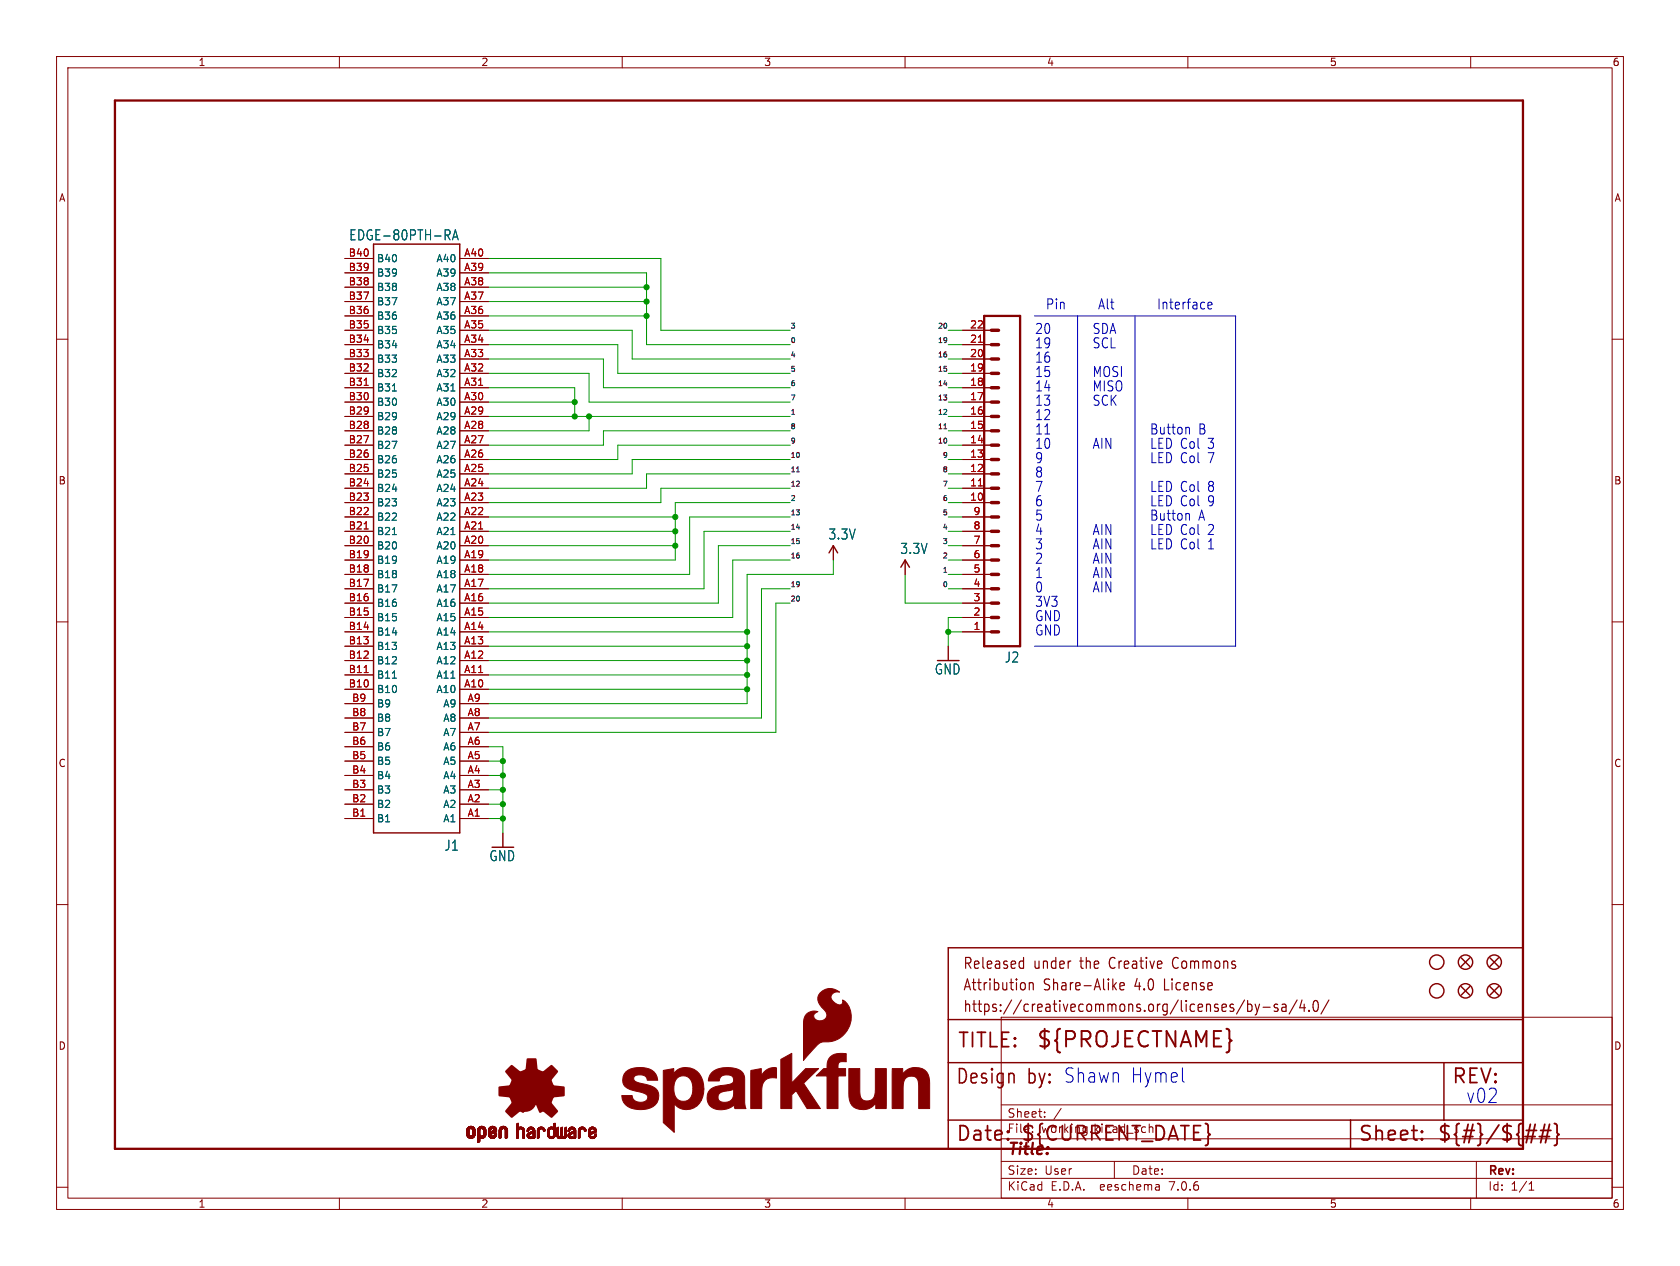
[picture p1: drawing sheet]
<svg xmlns="http://www.w3.org/2000/svg" width="297mm" height="224mm" viewBox="0 0 297 224" stroke-linecap="round" stroke-linejoin="round" font-family="sans-serif">
<defs><g id="words">
<text font-size="3.8" fill="#840000" x="183.1" y="185.7">${PROJECTNAME}</text>
<g font-size="3.5" fill="#840000">
<text x="169.2" y="185.7">TITLE:</text>
<text x="168.9" y="192.1">Design</text>
<text x="256.5" y="192.1">REV:</text>
<text x="168.9" y="202.2">Date:</text>
<text x="180.3" y="202.2">${CURRENT_DATE}</text>
<text x="240" y="202.2">Sheet:</text>
<text x="254" y="202.2">${#}/${##}</text>
</g>
<g font-size="3.5" fill="#0000c2">
<text x="199.8" y="191.7">Hymel</text>
<text x="181.6" y="192.1">by: Shawn</text>
<text x="259.1" y="195.3">v02</text>
</g>
<text font-size="2.8" fill="#840000" x="178" y="204.8">Title:</text>
<g font-size="2.7" fill="#840000">
<text x="170.2" y="171.7">Released</text>
<text x="182.7" y="171.7">under</text>
<text x="191.1" y="171.7">the</text>
<text x="196.5" y="171.7">Creative</text>
<text x="208" y="171.7">Commons</text>
<text x="170.2" y="175.5">Attribution</text>
<text x="170.2" y="179.3">https://creativecommons.org/licenses/by-sa/4.0/</text>
<text x="184.5" y="175.5">Share-Alike</text>
<text x="200.8" y="175.5">4.0</text>
<text x="206.2" y="175.5">License</text>
</g>
<g font-size="2.5" fill="#006464">
<text x="61.6" y="42.7">EDGE-80PTH-RA</text>
<text x="146.4" y="95.6">3.3V</text>
<text x="159.1" y="98.2">3.3V</text>
<text x="165.2" y="119.5">GND</text>
<text x="177.5" y="117.4">J2</text>
<text x="78.5" y="150.7">J1</text>
<text x="86.4" y="152.5">GND</text>
</g>
<g font-size="2.5" fill="#0000c2">
<text x="182.9" y="59.3">20</text>
<text x="184.8" y="54.9">Pin</text>
<text x="193" y="59.3">SDA</text>
<text x="194" y="54.9">Alt</text>
<text x="204.5" y="54.9">Interface</text>
<text x="182.9" y="64.4">16</text>
<text x="182.9" y="61.8">19</text>
<text x="193" y="61.8">SCL</text>
<text x="182.9" y="72">13</text>
<text x="182.9" y="66.9">15</text>
<text x="182.9" y="69.4">14</text>
<text x="193" y="72">SCK</text>
<text x="193" y="69.4">MISO</text>
<text x="193" y="66.9">MOSI</text>
<text x="182.9" y="77.1">11</text>
<text x="182.9" y="74.5">12</text>
<text x="203.2" y="77.1">Button</text>
<text x="211.8" y="77.1">B</text>
<text x="182.9" y="79.6">10</text>
<text x="182.9" y="82.1">9</text>
<text x="193" y="79.6">AIN</text>
<text x="203.2" y="79.6">LED Col</text>
<text x="203.2" y="82.1">LED Col</text>
<text x="213.6" y="79.6">3</text>
<text x="213.6" y="82.1">7</text>
<text x="182.9" y="84.7">8</text>
<text x="182.9" y="89.8">6</text>
<text x="182.9" y="87.2">7</text>
<text x="203.2" y="89.8">LED Col</text>
<text x="203.2" y="87.2">LED Col</text>
<text x="213.6" y="89.8">9</text>
<text x="213.6" y="87.2">8</text>
<text x="182.9" y="94.8">4</text>
<text x="182.9" y="92.3">5</text>
<text x="193" y="94.8">AIN</text>
<text x="203.2" y="94.8">LED Col</text>
<text x="203.2" y="92.3">Button</text>
<text x="211.8" y="92.3">A</text>
<text x="213.6" y="94.8">2</text>
<text x="182.9" y="99.9">2</text>
<text x="182.9" y="97.4">3</text>
<text x="193" y="97.4">AIN</text>
<text x="193" y="99.9">AIN</text>
<text x="203.2" y="97.4">LED Col</text>
<text x="213.6" y="97.4">1</text>
<text x="182.9" y="107.5">3V3</text>
<text x="182.9" y="102.5">1</text>
<text x="182.9" y="105">0</text>
<text x="193" y="102.5">AIN</text>
<text x="193" y="105">AIN</text>
<text x="182.9" y="110.1">GND</text>
<text x="182.9" y="112.6">GND</text>
</g>
<g font-size="2.1" fill="#840000">
<text x="178" y="197.9">Sheet:</text>
<text x="178" y="200.6">File:</text>
<text x="184.1" y="200.6">working.kicad_sch</text>
<text x="178" y="208">Size:</text>
<text x="184.7" y="208">User</text>
<text x="200" y="208">Date:</text>
<text x="263" y="208.2">Rev:</text>
<text x="178" y="210.8">KiCad</text>
<text x="185.7" y="210.8">E.D.A.</text>
<text x="194.6" y="210.8">eeschema</text>
<text x="207" y="210.8">7.0.6</text>
<text x="263" y="210.8">Id:</text>
<text x="267.1" y="210.8">1/1</text>
</g>
<g font-size="1.8" fill="#840000">
<text x="35" y="11.9">1</text>
<text x="85" y="11.9">2</text>
<text x="135" y="11.9">3</text>
<text x="185" y="11.9">4</text>
<text x="235" y="11.9">5</text>
<text x="285" y="11.9">6</text>
<text x="10.3" y="35.9">A</text>
<text x="285.3" y="35.9">A</text>
<text x="10.3" y="85.9">B</text>
<text x="285.3" y="85.9">B</text>
<text x="10.3" y="135.9">C</text>
<text x="285.3" y="135.9">C</text>
<text x="10.3" y="185.9">D</text>
<text x="285.3" y="185.9">D</text>
<text x="35" y="213.8">1</text>
<text x="85" y="213.8">2</text>
<text x="135" y="213.8">3</text>
<text x="185" y="213.8">4</text>
<text x="235" y="213.8">5</text>
<text x="285" y="213.8">6</text>
</g>
<g font-size="1.8" fill="#a90000">
<text x="61.6" y="45.5">B40</text>
<text x="82" y="45.5">A40</text>
<text x="61.6" y="53.1">B37</text>
<text x="61.6" y="50.5">B38</text>
<text x="61.6" y="48">B39</text>
<text x="82" y="53.1">A37</text>
<text x="82" y="50.5">A38</text>
<text x="82" y="48">A39</text>
<text x="61.6" y="58.2">B35</text>
<text x="61.6" y="55.6">B36</text>
<text x="82" y="58.2">A35</text>
<text x="82" y="55.6">A36</text>
<text x="171.4" y="58.2">22</text>
<text x="61.6" y="65.8">B32</text>
<text x="61.6" y="63.2">B33</text>
<text x="61.6" y="60.7">B34</text>
<text x="82" y="65.8">A32</text>
<text x="82" y="63.2">A33</text>
<text x="82" y="60.7">A34</text>
<text x="171.4" y="65.8">19</text>
<text x="171.4" y="63.2">20</text>
<text x="171.4" y="60.7">21</text>
<text x="61.6" y="70.9">B30</text>
<text x="61.6" y="68.3">B31</text>
<text x="82" y="70.9">A30</text>
<text x="82" y="68.3">A31</text>
<text x="171.4" y="70.9">17</text>
<text x="171.4" y="68.3">18</text>
<text x="61.6" y="75.9">B28</text>
<text x="61.6" y="73.4">B29</text>
<text x="82" y="75.9">A28</text>
<text x="82" y="73.4">A29</text>
<text x="171.4" y="75.9">15</text>
<text x="171.4" y="73.4">16</text>
<text x="61.6" y="83.6">B25</text>
<text x="61.6" y="81">B26</text>
<text x="61.6" y="78.5">B27</text>
<text x="82" y="83.6">A25</text>
<text x="82" y="81">A26</text>
<text x="82" y="78.5">A27</text>
<text x="171.4" y="83.6">12</text>
<text x="171.4" y="81">13</text>
<text x="171.4" y="78.5">14</text>
<text x="61.6" y="88.6">B23</text>
<text x="61.6" y="86.1">B24</text>
<text x="82" y="88.6">A23</text>
<text x="82" y="86.1">A24</text>
<text x="171.4" y="88.6">10</text>
<text x="171.4" y="86.1">11</text>
<text x="61.6" y="93.7">B21</text>
<text x="61.6" y="91.2">B22</text>
<text x="82" y="93.7">A21</text>
<text x="82" y="91.2">A22</text>
<text x="172" y="93.7">8</text>
<text x="172" y="91.2">9</text>
<text x="61.6" y="101.3">B18</text>
<text x="61.6" y="98.8">B19</text>
<text x="61.6" y="96.3">B20</text>
<text x="82" y="101.3">A18</text>
<text x="82" y="98.8">A19</text>
<text x="82" y="96.3">A20</text>
<text x="172" y="101.3">5</text>
<text x="172" y="98.8">6</text>
<text x="172" y="96.3">7</text>
<text x="61.6" y="106.4">B16</text>
<text x="61.6" y="103.9">B17</text>
<text x="82" y="106.4">A16</text>
<text x="82" y="103.9">A17</text>
<text x="172" y="106.4">3</text>
<text x="172" y="103.9">4</text>
<text x="61.6" y="111.5">B14</text>
<text x="61.6" y="109">B15</text>
<text x="82" y="111.5">A14</text>
<text x="82" y="109">A15</text>
<text x="172" y="111.5">1</text>
<text x="172" y="109">2</text>
<text x="61.6" y="119.1">B11</text>
<text x="61.6" y="116.6">B12</text>
<text x="61.6" y="114">B13</text>
<text x="82" y="119.1">A11</text>
<text x="82" y="116.6">A12</text>
<text x="82" y="114">A13</text>
<text x="61.6" y="121.7">B10</text>
<text x="62.2" y="124.2">B9</text>
<text x="82" y="121.7">A10</text>
<text x="82.6" y="124.2">A9</text>
<text x="62.2" y="131.8">B6</text>
<text x="62.2" y="129.3">B7</text>
<text x="62.2" y="126.7">B8</text>
<text x="82.6" y="131.8">A6</text>
<text x="82.6" y="129.3">A7</text>
<text x="82.6" y="126.7">A8</text>
<text x="62.2" y="136.9">B4</text>
<text x="62.2" y="134.4">B5</text>
<text x="82.6" y="136.9">A4</text>
<text x="82.6" y="134.4">A5</text>
<text x="62.2" y="142">B2</text>
<text x="62.2" y="139.4">B3</text>
<text x="82.6" y="142">A2</text>
<text x="82.6" y="139.4">A3</text>
<text x="62.2" y="144.5">B1</text>
<text x="82.6" y="144.5">A1</text>
</g>
<g font-size="1.8" fill="#006464">
<text x="66.5" y="46.6">B40</text>
<text x="77.1" y="46.6">A40</text>
<text x="66.5" y="51.7">B38</text>
<text x="66.5" y="49.1">B39</text>
<text x="77.1" y="51.7">A38</text>
<text x="77.1" y="49.1">A39</text>
<text x="66.5" y="59.3">B35</text>
<text x="66.5" y="56.7">B36</text>
<text x="66.5" y="54.2">B37</text>
<text x="77.1" y="59.3">A35</text>
<text x="77.1" y="56.7">A36</text>
<text x="77.1" y="54.2">A37</text>
<text x="66.5" y="64.4">B33</text>
<text x="66.5" y="61.8">B34</text>
<text x="77.1" y="64.4">A33</text>
<text x="77.1" y="61.8">A34</text>
<text x="66.5" y="72">B30</text>
<text x="66.5" y="69.4">B31</text>
<text x="66.5" y="66.9">B32</text>
<text x="77.1" y="72">A30</text>
<text x="77.1" y="69.4">A31</text>
<text x="77.1" y="66.9">A32</text>
<text x="66.5" y="77.1">B28</text>
<text x="66.5" y="74.5">B29</text>
<text x="77.1" y="77.1">A28</text>
<text x="77.1" y="74.5">A29</text>
<text x="66.5" y="82.1">B26</text>
<text x="66.5" y="79.6">B27</text>
<text x="77.1" y="82.1">A26</text>
<text x="77.1" y="79.6">A27</text>
<text x="66.5" y="89.8">B23</text>
<text x="66.5" y="87.2">B24</text>
<text x="66.5" y="84.7">B25</text>
<text x="77.1" y="89.8">A23</text>
<text x="77.1" y="87.2">A24</text>
<text x="77.1" y="84.7">A25</text>
<text x="66.5" y="94.8">B21</text>
<text x="66.5" y="92.3">B22</text>
<text x="77.1" y="94.8">A21</text>
<text x="77.1" y="92.3">A22</text>
<text x="66.5" y="99.9">B19</text>
<text x="66.5" y="97.4">B20</text>
<text x="77.1" y="99.9">A19</text>
<text x="77.1" y="97.4">A20</text>
<text x="66.5" y="107.5">B16</text>
<text x="66.5" y="105">B17</text>
<text x="66.5" y="102.5">B18</text>
<text x="77.1" y="107.5">A16</text>
<text x="77.1" y="105">A17</text>
<text x="77.1" y="102.5">A18</text>
<text x="66.5" y="112.6">B14</text>
<text x="66.5" y="110.1">B15</text>
<text x="77.1" y="112.6">A14</text>
<text x="77.1" y="110.1">A15</text>
<text x="66.5" y="117.7">B12</text>
<text x="66.5" y="115.2">B13</text>
<text x="77.1" y="117.7">A12</text>
<text x="77.1" y="115.2">A13</text>
<text x="66.5" y="122.8">B10</text>
<text x="66.5" y="120.2">B11</text>
<text x="66.5" y="125.3">B9</text>
<text x="77.1" y="122.8">A10</text>
<text x="77.1" y="120.2">A11</text>
<text x="78.3" y="125.3">A9</text>
<text x="66.5" y="130.4">B7</text>
<text x="66.5" y="127.9">B8</text>
<text x="78.3" y="130.4">A7</text>
<text x="78.3" y="127.9">A8</text>
<text x="66.5" y="135.5">B5</text>
<text x="66.5" y="132.9">B6</text>
<text x="78.3" y="135.5">A5</text>
<text x="78.3" y="132.9">A6</text>
<text x="66.5" y="143.1">B2</text>
<text x="66.5" y="140.6">B3</text>
<text x="66.5" y="138">B4</text>
<text x="78.3" y="143.1">A2</text>
<text x="78.3" y="140.6">A3</text>
<text x="78.3" y="138">A4</text>
<text x="66.5" y="145.6">B1</text>
<text x="78.3" y="145.6">A1</text>
</g>
<g font-size="1.2" fill="#0f0f0f">
<text x="139.7" y="58.2">3</text>
<text x="165.7" y="58.2">20</text>
<text x="139.7" y="63.3">4</text>
<text x="139.7" y="60.7">0</text>
<text x="139.7" y="65.8">5</text>
<text x="165.7" y="60.7">19</text>
<text x="165.7" y="63.3">16</text>
<text x="165.7" y="65.8">15</text>
<text x="139.7" y="70.9">7</text>
<text x="139.7" y="68.3">6</text>
<text x="165.7" y="70.9">13</text>
<text x="165.7" y="68.3">14</text>
<text x="139.7" y="76">8</text>
<text x="139.7" y="73.4">1</text>
<text x="165.7" y="73.4">12</text>
<text x="165.7" y="76">11</text>
<text x="139.7" y="83.6">11</text>
<text x="139.7" y="81">10</text>
<text x="139.7" y="78.5">9</text>
<text x="165.7" y="78.5">10</text>
<text x="166.5" y="81">9</text>
<text x="166.5" y="83.6">8</text>
<text x="139.7" y="88.7">2</text>
<text x="139.7" y="86.1">12</text>
<text x="166.5" y="86.1">7</text>
<text x="166.5" y="88.7">6</text>
<text x="139.7" y="93.7">14</text>
<text x="139.7" y="91.2">13</text>
<text x="166.5" y="93.7">4</text>
<text x="166.5" y="91.2">5</text>
<text x="139.7" y="96.3">15</text>
<text x="139.7" y="98.8">16</text>
<text x="166.5" y="96.3">3</text>
<text x="166.5" y="101.4">1</text>
<text x="166.5" y="98.8">2</text>
<text x="139.7" y="103.9">19</text>
<text x="139.7" y="106.4">20</text>
<text x="166.5" y="103.9">0</text>
</g>
</g></defs>
<g fill="none" stroke="#840000" stroke-width=".18">
<path d="M10 10h277v203.9h-277zM12 12h273v199.9h-273zM60 10v2M110 10v2M160 10v2M210 10v2M260 10v2M10 60h2M61 58.4h5M61 55.9h5M61 53.3h5M61 50.8h5"/>
<path d="M61 48.3h5M61 45.7h5M81.3 58.4h5.1M81.3 55.9h5.1M81.3 53.3h5.1M81.3 50.8h5.1M81.3 48.3h5.1M81.3 45.7h5.1M170.2 58.4h5.1M285 60h2M61 78.7h5M61 76.2h5"/>
<path d="M61 73.7h5M61 71.1h5M61 68.6h5M61 66h5M61 63.5h5M61 61h5M81.3 78.7h5.1M81.3 76.2h5.1M81.3 73.7h5.1M81.3 71.1h5.1M81.3 68.6h5.1M81.3 66h5.1"/>
<path d="M81.3 63.5h5.1M81.3 61h5.1M170.2 78.7h5.1M170.2 76.2h5.1M170.2 73.7h5.1M170.2 71.1h5.1M170.2 68.6h5.1M170.2 66h5.1M170.2 63.5h5.1M170.2 61h5.1M61 99.1h5M61 96.5h5"/>
<path d="M61 94h5M61 91.4h5M61 88.9h5M61 86.4h5M61 83.8h5M61 81.3h5M81.3 99.1h5.1M81.3 96.5h5.1M81.3 94h5.1M81.3 91.4h5.1M81.3 88.9h5.1M81.3 86.4h5.1"/>
<path d="M81.3 83.8h5.1M81.3 81.3h5.1M147.3 96.5v2.6M160 99.1v2.5M170.2 99.1h5.1M170.2 96.5h5.1M170.2 94h5.1M170.2 91.4h5.1M170.2 88.9h5.1M170.2 86.4h5.1M170.2 83.8h5.1M170.2 81.3h5.1"/>
<path d="M10 110h2M61 119.4h5M61 116.8h5M61 114.3h5M61 111.8h5M61 109.2h5M61 106.7h5M61 104.1h5M61 101.6h5M81.3 119.4h5.1M81.3 116.8h5.1M81.3 114.3h5.1"/>
<path d="M81.3 111.8h5.1M81.3 109.2h5.1M81.3 106.7h5.1M81.3 104.1h5.1M81.3 101.6h5.1M167.6 114.3v2.5M170.2 111.8h5.1M170.2 109.2h5.1M170.2 106.7h5.1M170.2 104.1h5.1M170.2 101.6h5.1M285 110h2"/>
<path d="M61 121.9h5M61 139.7h5M61 137.2h5M61 134.6h5M61 132.1h5M61 129.5h5M61 127h5M61 124.5h5M81.3 121.9h5.1M81.3 139.7h5.1M81.3 137.2h5.1M81.3 134.6h5.1"/>
<path d="M81.3 132.1h5.1M81.3 129.5h5.1M81.3 127h5.1M81.3 124.5h5.1M10 160h2M61 144.8h5M61 142.2h5M81.3 144.8h5.1M81.3 142.2h5.1M88.9 147.3v2.6M285 160h2M177 179.9h108v32h-108z"/>
<path d="M177 195.4h108M184.7 197.5v.1M184.7 196.7v.1M187.6 196l-1.3 2M10 210h2M60 211.9v2M110 211.9v2M160 211.9v2M177 208.4h108M177 205.4h108M177 201.4h108M197 205.4v3"/>
<path d="M204.9 209.6l.1 .9M205 210.4l-.2 .1M205 209.9h-.2M210 211.9v2M260 211.9v2M261 205.4v6.5M270.3 210.5h.9M270.3 209.4l.4-.4v1.5M285 210h2"/>
</g>
<g fill="none" stroke="#840000" stroke-width=".25">
<path d="M66 43.2h15.3v104.1h-15.3zM146.6 97.8l.7-1.3 .8 1.3M159.3 100.3l.7-1.2 .8 1.2M167.6 167.6h101.6v35.6h-101.6zM258.3 169.4l1.5 1.5M258.3 174.5l1.5 1.5M259.8 174.5l-1.5 1.5M259.8 169.4l-1.5 1.5M263.4 169.4l1.5 1.5M263.4 174.5l1.5 1.5M264.9 169.4l-1.5 1.5M264.9 174.5l-1.5 1.5"/>
<path d="M167.6 198.1h101.6M167.6 180.3h101.6M167.6 188h101.6M238.8 198.1v5.1M255.3 188v10.1"/>
<circle cx="254" cy="170.2" r="1.27"/>
<circle cx="254" cy="175.3" r="1.27"/>
<circle cx="259.1" cy="175.3" r="1.27"/>
<circle cx="259.1" cy="170.2" r="1.27"/>
<circle cx="264.2" cy="170.2" r="1.27"/>
<circle cx="264.2" cy="175.3" r="1.27"/>
</g>
<path d="M79.1 41.6l.5 .8M79.3 40.6l.3 .4-.1 .4-.2 .2M80 42.4l.5-1.8 .5 1.8M80.1 41.9h.8M69.4 69.2h.7M69.4 94.6h.7M69.4 120h.7" fill="none" stroke="#006464" stroke-width=".18"/>
<path d="M64.4 68.2h.7M173 60.5h.7M64.4 93.6h.7M173 85.9h.7M64.4 119h.7" fill="none" stroke="#a90000" stroke-width=".18"/>
<g fill="none" stroke="#840000" stroke-width=".32">
<path d="M269.8 199.9h1.8M271.4 198.9l-.7 3.2M272.4 199.9h1.8M273.1 198.9l-.7 3.2M273.9 198.9l-.7 3.2M274.8 198.7l.3 .2 .2 .2v1.2l.3 .4-.3 .3v1.2l-.2 .3-.3 .1M178.2 201.4l.1 .1-.1 .1M251.4 201.4l.1 .1-.1 .1M251.4 201.4l-.1 .1 .1 .1M251.4 200.1v.2M251.4 201.4v.2M251.4 200.1l.1 .1-.1 .1"/>
<path d="M251.4 200.1l-.1 .1 .1 .1M269.6 201h1.8M272.1 201h1.8"/>
</g>
<g fill="none" stroke="#840000" stroke-width=".21">
<path d="M180.5 170l.4 .1M180.9 169.3v2M180.9 171.2l-.4 .1M181.2 174v.9M182 173.8v1.3M182 174a.4 .4 0 0 1 .6-.1l.1 1.2M196.9 174.4l.5 .7M197.4 173.8l-.7 .7M198 174.4l.8-.1-.1-.4-.5-.1-.2 .3 .1 .9 .1 .1 .5-.1M220 176.9l-1.4 2.5M220.6 177v1.9M220.6 177.7l.4-.1 .3 .4v.5l-.1 .3-.2 .1-.4-.1"/>
<path d="M221.9 177.6l.4 1.3M222.3 178.9l-.2 .5-.2 .1M222.7 177.6l-.4 1.3M223.3 178.2h1.2M225.9 177.7l-.4-.1a.34 .34 0 0 0-.3 .3 .34 .34 0 0 0 .3 .4h.2a.34 .34 0 0 1 .3 .3 .34 .34 0 0 1-.3 .3l-.4-.1M226.7 177.7l.1-.1 .5 .1 .1 1.2M227.4 178.1l-.6 .1a.4 .4 0 0 0-.2 .3 .4 .4 0 0 0 .2 .4l.6-.1M229.3 176.9l-1.4 2.5M230.2 176.9l-.4 1.4h1M230.6 177.6v1.3M231.4 178.7v.2M232.4 177.1a.37 .37 0 0 1 .4-.1 .37 .37 0 0 1 .2 .3l.1 .9a.71 .71 0 0 1-.4 .7h-.2a1.44 1.44 0 0 1-.1-1.8z"/>
<path d="M234.9 176.9l-1.4 2.5"/>
</g>
<path d="M20.3 17.8h248.9v185.4h-248.9zM174 55.9h6.3v58.4h-6.3z" fill="none" stroke="#840000" stroke-width=".41"/>
<g fill="none" stroke="#840000" stroke-width=".61">
<path d="M175.3 58.4h1.2M175.3 78.7h1.2M175.3 76.2h1.2M175.3 73.7h1.2M175.3 71.1h1.2M175.3 68.6h1.2M175.3 66h1.2M175.3 63.5h1.2M175.3 61h1.2M175.3 99.1h1.2M175.3 96.5h1.2M175.3 94h1.2"/>
<path d="M175.3 91.4h1.2M175.3 88.9h1.2M175.3 86.4h1.2M175.3 83.8h1.2M175.3 81.3h1.2M175.3 111.8h1.2M175.3 109.2h1.2M175.3 106.7h1.2M175.3 104.1h1.2M175.3 101.6h1.2"/>
</g>
<g fill="#840000" stroke="#840000" stroke-width=".18">
<path d="M82.5 200.7h.4z"/>
<path d="M82.5 200.6l.4 .1z"/>
<path d="M82.5 200.6h.4z"/>
<path d="M82.5 200.5l.4 .1z"/>
<path d="M82.5 200.5h.4z"/>
<path d="M82.5 200.4l.4 .1z"/>
<path d="M82.5 200.4h.4z"/>
<path d="M82.5 200.3l.4 .1z"/>
<path d="M82.5 200.3h.4z"/>
<path d="M82.5 200.2l.4 .1z"/>
<path d="M82.5 200.2h.4z"/>
<path d="M82.5 200.1l.4 .1z"/>
<path d="M82.5 200.1h.4z"/>
<path d="M82.5 200l.4 .1z"/>
<path d="M82.5 200h.4z"/>
<path d="M82.5 199.9l.4 .1z"/>
<path d="M82.5 199.9h.4z"/>
<path d="M82.5 199.8l.4 .1z"/>
<path d="M82.5 199.8h.4z"/>
<path d="M82.5 200.8h.5z"/>
<path d="M82.5 200.7l.5 .1z"/>
<path d="M82.5 199.8h.5z"/>
<path d="M82.5 199.7l.5 .1z"/>
<path d="M82.6 200.9h.5z"/>
<path d="M82.6 200.9h.4z"/>
<path d="M82.6 200.8l.4 .1z"/>
<path d="M82.6 199.7h.4z"/>
<path d="M82.6 199.7h.5z"/>
<path d="M82.6 199.6l.5 .1z"/>
<path d="M82.6 200.9l.6 .1z"/>
<path d="M82.6 199.6h.5z"/>
<path d="M82.6 199.6h.6z"/>
<path d="M82.6 201h1.3z"/>
<path d="M82.6 201h.6z"/>
<path d="M82.6 199.6h1.3z"/>
<path d="M82.6 199.5l1.3 .1z"/>
<path d="M82.6 201l1.3 .1z"/>
<path d="M82.6 199.5h1.3z"/>
<path d="M82.7 201.1h1.1z"/>
<path d="M82.7 199.5h1.1z"/>
<path d="M82.7 199.4l1.1 .1z"/>
<path d="M82.7 201.1l1.1 .1z"/>
<path d="M82.7 199.4h1.1z"/>
<path d="M82.7 201.2h1.1z"/>
<path d="M82.8 201.2h.9z"/>
<path d="M82.8 199.4h.9z"/>
<path d="M82.8 199.3l.9 .1z"/>
<path d="M82.8 199.3h.8z"/>
<path d="M82.9 201.2l.7 .1z"/>
<path d="M82.9 201.3h.7z"/>
<path d="M82.9 199.3h.7z"/>
<path d="M83 201.3h.5z"/>
<path d="M83 199.3h.5z"/>
<path d="M83.1 199.2l.3 .1z"/>
<path d="M83.1 201.3h.3z"/>
<path d="M83.1 199.2h.3z"/>
<path d="M83.1 201.3l.3 .1z"/>
<path d="M83.2 201.4h.1z"/>
<path d="M83.2 199.2h.2z"/>
<path d="M83.3 199.6h.6z"/>
<path d="M83.3 201h.6z"/>
<path d="M83.4 199.6h.5z"/>
<path d="M83.4 200.9l.5 .1z"/>
<path d="M83.4 200.9h.5z"/>
<path d="M83.4 199.6l.5 .1z"/>
<path d="M83.4 199.7h.5z"/>
<path d="M83.5 200.9h.4z"/>
<path d="M83.5 200.9h.5z"/>
<path d="M83.5 199.7h.4z"/>
<path d="M83.5 199.7h.5z"/>
<path d="M83.5 200.8l.5 .1z"/>
<path d="M83.5 200.8h.5z"/>
<path d="M83.5 199.7l.5 .1z"/>
<path d="M83.5 199.8h.5z"/>
<path d="M83.6 200.8h.4z"/>
<path d="M83.6 199.8h.4z"/>
<path d="M83.6 200.7l.4 .1z"/>
<path d="M83.6 200.7h.4z"/>
<path d="M83.6 199.9h.4z"/>
<path d="M83.6 199.8l.4 .1z"/>
<path d="M83.6 200.6l.4 .1z"/>
<path d="M83.6 200.6h.4z"/>
<path d="M83.6 200.5l.4 .1z"/>
<path d="M83.6 200.5h.4z"/>
<path d="M83.6 200.4l.4 .1z"/>
<path d="M83.6 200.4h.4z"/>
<path d="M83.6 200.3l.4 .1z"/>
<path d="M83.6 200.3h.4z"/>
<path d="M83.6 200.2l.4 .1z"/>
<path d="M83.6 200.2h.4z"/>
<path d="M83.6 200.1l.4 .1z"/>
<path d="M83.6 200.1h.4z"/>
<path d="M83.6 200l.4 .1z"/>
<path d="M83.6 200h.4z"/>
<path d="M83.6 199.9l.4 .1z"/>
<path d="M84.4 202h.3z"/>
<path d="M84.4 201.9l.4 .1z"/>
<path d="M84.4 201.9h.4z"/>
<path d="M84.4 201.8l.4 .1z"/>
<path d="M84.4 201.8h.4z"/>
<path d="M84.4 201.7l.4 .1z"/>
<path d="M84.4 201.7h.4z"/>
<path d="M84.4 201.6l.4 .1z"/>
<path d="M84.4 201.6h.4z"/>
<path d="M84.4 201.5l.4 .1z"/>
<path d="M84.4 201.5h.4z"/>
<path d="M84.4 201.4l.4 .1z"/>
<path d="M84.4 201.4h.4z"/>
<path d="M84.4 201.3l.4 .1z"/>
<path d="M84.4 201.3h.4z"/>
<path d="M84.4 201.3h.5z"/>
<path d="M84.4 201.3h1.1z"/>
<path d="M84.4 201.2l1.2 .1z"/>
<path d="M84.4 201.2h1.2z"/>
<path d="M84.4 201.2h1.3z"/>
<path d="M84.4 201.1l1.3 .1z"/>
<path d="M84.4 201.1h1.3z"/>
<path d="M84.4 201.1h1.4z"/>
<path d="M84.4 201l1.4 .1z"/>
<path d="M84.4 201h1.4z"/>
<path d="M84.4 201h.7z"/>
<path d="M84.4 200.9l.7 .1z"/>
<path d="M84.4 200.9h.6z"/>
<path d="M84.4 200.9h.5z"/>
<path d="M84.4 200.8l.5 .1z"/>
<path d="M84.4 200.8h.5z"/>
<path d="M84.4 200.8h.4z"/>
<path d="M84.4 200.7l.4 .1z"/>
<path d="M84.4 200.7h.4z"/>
<path d="M84.4 200.6l.4 .1z"/>
<path d="M84.4 200.6h.4z"/>
<path d="M84.4 200.5l.4 .1z"/>
<path d="M84.4 200.5h.4z"/>
<path d="M84.4 200.4l.4 .1z"/>
<path d="M84.4 200.4h.4z"/>
<path d="M84.4 200.3l.4 .1z"/>
<path d="M84.4 200.3h.4z"/>
<path d="M84.4 200.2l.4 .1z"/>
<path d="M84.4 200.2h.4z"/>
<path d="M84.4 200.1l.4 .1z"/>
<path d="M84.4 200.1h.4z"/>
<path d="M84.4 200l.4 .1z"/>
<path d="M84.4 200h.4z"/>
<path d="M84.4 199.9l.4 .1z"/>
<path d="M84.4 199.9h.4z"/>
<path d="M84.4 199.8l.4 .1z"/>
<path d="M84.4 199.8h.4z"/>
<path d="M84.4 199.8h.5z"/>
<path d="M84.4 202h.2z"/>
<path d="M84.5 202h.1z"/>
<path d="M84.5 199.8h.4z"/>
<path d="M84.5 199.7l.4 .1z"/>
<path d="M84.5 202l.1 .1z"/>
<path d="M84.5 199.7h.4z"/>
<path d="M84.5 199.7h.5z"/>
<path d="M84.5 199.6l.5 .1z"/>
<path d="M84.5 199.6h.5z"/>
<path d="M84.5 199.6h.6z"/>
<path d="M84.5 199.6h1.3z"/>
<path d="M84.6 199.5l1.2 .1z"/>
<path d="M84.6 199.5h1.2z"/>
<path d="M84.6 199.5h1.1z"/>
<path d="M84.6 199.4l1.1 .1z"/>
<path d="M84.6 199.4h1.1z"/>
<path d="M84.7 199.4h1z"/>
<path d="M84.7 199.4h.9z"/>
<path d="M84.8 199.3l.8 .1z"/>
<path d="M84.8 199.3h.8z"/>
<path d="M84.8 199.3h.7z"/>
<path d="M84.9 199.3h.6z"/>
<path d="M84.9 201.3h.5z"/>
<path d="M84.9 199.3h.5z"/>
<path d="M85 199.3h.4z"/>
<path d="M85 199.2l.4 .1z"/>
<path d="M85 201.3h.3z"/>
<path d="M85 199.2h.3z"/>
<path d="M85 201.3l.3 .1z"/>
<path d="M85 199.2h.2z"/>
<path d="M85.1 201.4h.1z"/>
<path d="M85.2 199.6h.6z"/>
<path d="M85.2 201h.6z"/>
<path d="M85.3 200.9l.5 .1z"/>
<path d="M85.3 199.6h.5z"/>
<path d="M85.3 200.9h.5z"/>
<path d="M85.3 199.6l.5 .1z"/>
<path d="M85.3 199.7h.5z"/>
<path d="M85.4 200.9h.4z"/>
<path d="M85.4 199.7h.4z"/>
<path d="M85.4 200.9h.5z"/>
<path d="M85.4 199.7h.5z"/>
<path d="M85.4 200.8l.5 .1z"/>
<path d="M85.4 200.8h.5z"/>
<path d="M85.4 199.7l.5 .1z"/>
<path d="M85.4 199.8h.5z"/>
<path d="M85.5 200.8h.4z"/>
<path d="M85.5 199.8h.4z"/>
<path d="M85.5 200.7l.4 .1z"/>
<path d="M85.5 200.7h.4z"/>
<path d="M85.5 199.8l.4 .1z"/>
<path d="M85.5 199.9h.4z"/>
<path d="M85.5 200.6l.4 .1z"/>
<path d="M85.5 200.6h.4z"/>
<path d="M85.5 200.5l.4 .1z"/>
<path d="M85.5 200.5h.4z"/>
<path d="M85.5 200.4l.4 .1z"/>
<path d="M85.5 200.4h.4z"/>
<path d="M85.5 200.3l.4 .1z"/>
<path d="M85.5 200.3h.4z"/>
<path d="M85.5 200.2l.4 .1z"/>
<path d="M85.5 200.2h.4z"/>
<path d="M85.5 200.1l.4 .1z"/>
<path d="M85.5 200.1h.4z"/>
<path d="M85.5 200l.4 .1z"/>
<path d="M85.5 200h.4z"/>
<path d="M85.5 199.9l.4 .1z"/>
<path d="M86.4 200.8h.4z"/>
<path d="M86.4 200.7l.4 .1z"/>
<path d="M86.4 200.7h.4z"/>
<path d="M86.4 200.7h.3z"/>
<path d="M86.4 200.6l.4 .1z"/>
<path d="M86.4 200.6h.4z"/>
<path d="M86.4 200.6h.5z"/>
<path d="M86.4 200.5l.5 .1z"/>
<path d="M86.4 200.5h.6z"/>
<path d="M86.4 200.5h.7z"/>
<path d="M86.4 200.4l.8 .1z"/>
<path d="M86.4 200.4h.8z"/>
<path d="M86.4 200.4h.9z"/>
<path d="M86.4 200.3l1 .1z"/>
<path d="M86.4 200.3h1z"/>
<path d="M86.4 200.3h1.1z"/>
<path d="M86.4 200.3h1.2z"/>
<path d="M86.4 200.2l1.2 .1z"/>
<path d="M86.4 200.2h1.2z"/>
<path d="M86.4 200.2h1.3z"/>
<path d="M86.4 200.2h1.4z"/>
<path d="M86.4 200.2h.3z"/>
<path d="M86.4 200.1l.3 .1z"/>
<path d="M86.4 200.1h.3z"/>
<path d="M86.4 200l.3 .1z"/>
<path d="M86.4 200h.3z"/>
<path d="M86.4 199.9l.3 .1z"/>
<path d="M86.4 199.9h.3z"/>
<path d="M86.4 199.9h.4z"/>
<path d="M86.4 199.8l.4 .1z"/>
<path d="M86.4 199.8h.4z"/>
<path d="M86.4 200.9h.4z"/>
<path d="M86.4 200.8l.4 .1z"/>
<path d="M86.4 199.7l.4 .1z"/>
<path d="M86.4 199.7h.4z"/>
<path d="M86.4 200.9h.5z"/>
<path d="M86.4 199.7h.5z"/>
<path d="M86.4 200.9h.6z"/>
<path d="M86.4 200.9l.6 .1z"/>
<path d="M86.4 199.6l.5 .1z"/>
<path d="M86.4 199.6h.6z"/>
<path d="M86.4 201h1.3z"/>
<path d="M86.4 201h.6z"/>
<path d="M86.4 199.6h1.3z"/>
<path d="M86.5 201h1.2z"/>
<path d="M86.5 199.6h1.2z"/>
<path d="M86.5 199.5l1.2 .1z"/>
<path d="M86.5 199.5h1.2z"/>
<path d="M86.5 201l1.2 .1z"/>
<path d="M86.5 201.1h1.1z"/>
<path d="M86.5 199.5h1.1z"/>
<path d="M86.5 199.4l1.1 .1z"/>
<path d="M86.6 201.1h1z"/>
<path d="M86.6 201.1l1 .1z"/>
<path d="M86.6 199.4h1z"/>
<path d="M86.6 201.2h1z"/>
<path d="M86.6 201.2h.9z"/>
<path d="M86.6 199.4h.9z"/>
<path d="M86.7 201.2h.8z"/>
<path d="M86.7 199.3l.8 .1z"/>
<path d="M86.7 201.2l.8 .1z"/>
<path d="M86.7 199.3h.8z"/>
<path d="M86.7 201.3h.7z"/>
<path d="M86.7 199.3h.7z"/>
<path d="M86.8 199.3h.6z"/>
<path d="M86.8 201.3h.6z"/>
<path d="M86.8 199.3h.5z"/>
<path d="M86.8 201.3h.5z"/>
<path d="M86.8 200.2h1z"/>
<path d="M86.8 200.1l1 .1z"/>
<path d="M86.9 199.3h.4z"/>
<path d="M86.9 201.3h.4z"/>
<path d="M86.9 200.1h.9z"/>
<path d="M86.9 199.2l.3 .1z"/>
<path d="M86.9 201.3h.3z"/>
<path d="M86.9 201.3l.3 .1z"/>
<path d="M86.9 199.2h.3z"/>
<path d="M87 201.4h.2z"/>
<path d="M87 200.1h.8z"/>
<path d="M87 199.2h.2z"/>
<path d="M87.1 200.1h.7z"/>
<path d="M87.1 200l.7 .1z"/>
<path d="M87.1 200h.7z"/>
<path d="M87.1 199.6h.6z"/>
<path d="M87.2 201h.5z"/>
<path d="M87.2 200h.6z"/>
<path d="M87.2 199.6h.5z"/>
<path d="M87.2 200.9l.5 .1z"/>
<path d="M87.2 200.9h.5z"/>
<path d="M87.2 199.6l.6 .1z"/>
<path d="M87.2 199.7h.6z"/>
<path d="M87.3 200.9h.5z"/>
<path d="M87.3 199.7h.5z"/>
<path d="M87.3 200h.5z"/>
<path d="M87.3 199.7l.5 .1z"/>
<path d="M87.3 200.8l.5 .1z"/>
<path d="M87.3 199.8h.5z"/>
<path d="M87.3 200.8h.5z"/>
<path d="M87.3 199.9l.5 .1z"/>
<path d="M87.4 200.8h.4z"/>
<path d="M87.4 199.9h.4z"/>
<path d="M87.4 199.8h.4z"/>
<path d="M87.4 199.8l.4 .1z"/>
<path d="M87.4 200.7l.4 .1z"/>
<path d="M87.4 200.7h.4z"/>
<path d="M87.4 200.6l.4 .1z"/>
<path d="M87.4 200.6h.4z"/>
<path d="M87.5 200.6h.3z"/>
<path d="M87.5 200.5l.3 .1z"/>
<path d="M87.5 200.5h.3z"/>
<path d="M87.6 200.5h.2z"/>
<path d="M87.7 200.5h.1z"/>
<path d="M88.2 201.3h.3z"/>
<path d="M88.2 201.3h.4z"/>
<path d="M88.2 201.2l.4 .1z"/>
<path d="M88.2 201.2h.4z"/>
<path d="M88.2 201.1l.4 .1z"/>
<path d="M88.2 201.1h.4z"/>
<path d="M88.2 201l.4 .1z"/>
<path d="M88.2 201h.4z"/>
<path d="M88.2 200.9l.4 .1z"/>
<path d="M88.2 200.9h.4z"/>
<path d="M88.2 200.8l.4 .1z"/>
<path d="M88.2 200.8h.4z"/>
<path d="M88.2 200.7l.4 .1z"/>
<path d="M88.2 200.7h.4z"/>
<path d="M88.2 200.6l.4 .1z"/>
<path d="M88.2 200.6h.4z"/>
<path d="M88.2 200.5l.4 .1z"/>
<path d="M88.2 200.5h.4z"/>
<path d="M88.2 200.4l.4 .1z"/>
<path d="M88.2 200.4h.4z"/>
<path d="M88.2 200.3l.4 .1z"/>
<path d="M88.2 200.3h.4z"/>
<path d="M88.2 200.2l.4 .1z"/>
<path d="M88.2 200.2h.4z"/>
<path d="M88.2 200.1l.4 .1z"/>
<path d="M88.2 200.1h.4z"/>
<path d="M88.2 200l.4 .1z"/>
<path d="M88.2 200h.4z"/>
<path d="M88.2 199.9l.4 .1z"/>
<path d="M88.2 199.9h.4z"/>
<path d="M88.3 201.3h.2z"/>
<path d="M88.3 199.9h.3z"/>
<path d="M88.3 199.9h.4z"/>
<path d="M88.3 199.8l.4 .1z"/>
<path d="M88.3 199.8h.4z"/>
<path d="M88.3 201.3h.1z"/>
<path d="M88.3 199.7l.4 .1z"/>
<path d="M88.3 199.7h.4z"/>
<path d="M88.3 199.7h.5z"/>
<path d="M88.3 199.6l.6 .1z"/>
<path d="M88.3 199.6h.6z"/>
<path d="M88.3 199.6h1.3z"/>
<path d="M88.4 199.6h1.2z"/>
<path d="M88.4 199.5l1.2 .1z"/>
<path d="M88.4 199.5h1.2z"/>
<path d="M88.4 199.5h1.1z"/>
<path d="M88.4 199.4l1.1 .1z"/>
<path d="M88.5 199.4h1z"/>
<path d="M88.5 199.4h.9z"/>
<path d="M88.6 199.4h.8z"/>
<path d="M88.6 199.3l.8 .1z"/>
<path d="M88.6 199.3h.8z"/>
<path d="M88.6 199.3h.7z"/>
<path d="M88.7 199.3h.6z"/>
<path d="M88.7 199.3h.5z"/>
<path d="M88.8 199.3h.4z"/>
<path d="M88.8 199.2l.4 .1z"/>
<path d="M88.8 199.2h.3z"/>
<path d="M88.9 199.2h.2z"/>
<path d="M89.1 199.6h.5z"/>
<path d="M89.1 199.6l.6 .1z"/>
<path d="M89.1 199.7h.6z"/>
<path d="M89.2 199.7h.5z"/>
<path d="M89.2 199.7l.5 .1z"/>
<path d="M89.3 199.8h.4z"/>
<path d="M89.3 199.8l.4 .1z"/>
<path d="M89.3 201.3h.3z"/>
<path d="M89.3 201.2l.3 .1z"/>
<path d="M89.3 201.2h.4z"/>
<path d="M89.3 201.1l.4 .1z"/>
<path d="M89.3 201.1h.4z"/>
<path d="M89.3 201l.4 .1z"/>
<path d="M89.3 201h.4z"/>
<path d="M89.3 200.9l.4 .1z"/>
<path d="M89.3 200.9h.4z"/>
<path d="M89.3 200.8l.4 .1z"/>
<path d="M89.3 200.8h.4z"/>
<path d="M89.3 200.7l.4 .1z"/>
<path d="M89.3 200.7h.4z"/>
<path d="M89.3 200.6l.4 .1z"/>
<path d="M89.3 200.6h.4z"/>
<path d="M89.3 200.5l.4 .1z"/>
<path d="M89.3 200.5h.4z"/>
<path d="M89.3 200.4l.4 .1z"/>
<path d="M89.3 200.4h.4z"/>
<path d="M89.3 200.3l.4 .1z"/>
<path d="M89.3 200.3h.4z"/>
<path d="M89.3 200.2l.4 .1z"/>
<path d="M89.3 200.2h.4z"/>
<path d="M89.3 200.1l.4 .1z"/>
<path d="M89.3 200.1h.4z"/>
<path d="M89.3 200l.4 .1z"/>
<path d="M89.3 200h.4z"/>
<path d="M89.3 199.9l.4 .1z"/>
<path d="M89.3 199.9h.4z"/>
<path d="M89.4 201.3h.1z"/>
<path d="M91.4 201.3h.1z"/>
<path d="M91.4 201.3h.2z"/>
<path d="M91.4 198.9h.3z"/>
<path d="M91.4 201.3l.1 .1z"/>
<path d="M91.4 201.2l.2 .1z"/>
<path d="M91.4 201.2h.2z"/>
<path d="M91.4 201.2h.3z"/>
<path d="M91.4 201.1l.3 .1z"/>
<path d="M91.4 201.1h.3z"/>
<path d="M91.4 201l.3 .1z"/>
<path d="M91.4 201h.3z"/>
<path d="M91.4 200.9l.3 .1z"/>
<path d="M91.4 200.9h.3z"/>
<path d="M91.4 200.8l.3 .1z"/>
<path d="M91.4 200.8h.3z"/>
<path d="M91.4 200.7l.3 .1z"/>
<path d="M91.4 200.7h.3z"/>
<path d="M91.4 200.6l.3 .1z"/>
<path d="M91.4 200.6h.3z"/>
<path d="M91.4 200.5l.3 .1z"/>
<path d="M91.4 200.5h.3z"/>
<path d="M91.4 200.4l.3 .1z"/>
<path d="M91.4 200.4h.3z"/>
<path d="M91.4 200.3l.3 .1z"/>
<path d="M91.4 200.3h.3z"/>
<path d="M91.4 200.2l.3 .1z"/>
<path d="M91.4 200.2h.3z"/>
<path d="M91.4 200.1l.3 .1z"/>
<path d="M91.4 200.1h.3z"/>
<path d="M91.4 200l.3 .1z"/>
<path d="M91.4 200h.3z"/>
<path d="M91.4 199.9l.3 .1z"/>
<path d="M91.4 199.9h.3z"/>
<path d="M91.4 199.8l.3 .1z"/>
<path d="M91.4 199.8h.3z"/>
<path d="M91.4 199.8h.4z"/>
<path d="M91.4 199.7l.4 .1z"/>
<path d="M91.4 199.7h.4z"/>
<path d="M91.4 199.7h.5z"/>
<path d="M91.4 199.7h.6z"/>
<path d="M91.4 199.6l.6 .1z"/>
<path d="M91.4 199.6h1.2z"/>
<path d="M91.4 199.5l1.1 .1z"/>
<path d="M91.4 199.5h1.1z"/>
<path d="M91.4 199.5h1z"/>
<path d="M91.4 199.4l1 .1z"/>
<path d="M91.4 199.4h1z"/>
<path d="M91.4 199.4h.3z"/>
<path d="M91.4 199.3l.3 .1z"/>
<path d="M91.4 199.3h.3z"/>
<path d="M91.4 199.2l.3 .1z"/>
<path d="M91.4 199.2h.3z"/>
<path d="M91.4 199.1l.3 .1z"/>
<path d="M91.4 199.1h.3z"/>
<path d="M91.4 199l.3 .1z"/>
<path d="M91.4 199h.3z"/>
<path d="M91.4 198.9l.3 .1z"/>
<path d="M91.4 198.8l.3 .1z"/>
<path d="M91.4 198.8h.3z"/>
<path d="M91.4 198.7l.3 .1z"/>
<path d="M91.4 198.7h.3z"/>
<path d="M91.5 198.7h.2z"/>
<path d="M91.5 198.7h.1z"/>
<path d="M91.8 199.4h.5z"/>
<path d="M91.9 199.4h.3z"/>
<path d="M92 199.4h.1z"/>
<path d="M92.1 199.6l.5 .1z"/>
<path d="M92.1 199.7h.5z"/>
<path d="M92.2 199.7h.4z"/>
<path d="M92.3 199.7h.4z"/>
<path d="M92.3 199.7l.4 .1z"/>
<path d="M92.3 199.8h.4z"/>
<path d="M92.4 199.8h.3z"/>
<path d="M92.4 199.8l.3 .1z"/>
<path d="M92.4 199.9h.3z"/>
<path d="M92.4 200h.3z"/>
<path d="M92.4 199.9l.3 .1z"/>
<path d="M92.5 201.3l.1 .1z"/>
<path d="M92.5 201.3h.1z"/>
<path d="M92.5 201.3h.2z"/>
<path d="M92.5 201.2l.2 .1z"/>
<path d="M92.5 201.2h.2z"/>
<path d="M92.5 201.1l.2 .1z"/>
<path d="M92.5 201.1h.2z"/>
<path d="M92.5 201l.2 .1z"/>
<path d="M92.5 201h.2z"/>
<path d="M92.5 200.9l.2 .1z"/>
<path d="M92.5 200.9h.2z"/>
<path d="M92.5 200.8l.2 .1z"/>
<path d="M92.5 200.8h.2z"/>
<path d="M92.5 200.7l.2 .1z"/>
<path d="M92.5 200.7h.2z"/>
<path d="M92.5 200.6l.2 .1z"/>
<path d="M92.5 200.6h.2z"/>
<path d="M92.5 200.5l.2 .1z"/>
<path d="M92.5 200.5h.2z"/>
<path d="M92.5 200.4l.2 .1z"/>
<path d="M92.5 200.4h.2z"/>
<path d="M92.5 200.3l.2 .1z"/>
<path d="M92.5 200.3h.2z"/>
<path d="M92.5 200.2l.2 .1z"/>
<path d="M92.5 200.2h.2z"/>
<path d="M92.5 200.1l.2 .1z"/>
<path d="M92.5 200.1h.2z"/>
<path d="M92.5 200l.2 .1z"/>
<path d="M93.2 200.9h.3z"/>
<path d="M93.2 200.8l.3 .1z"/>
<path d="M93.2 200.8h.3z"/>
<path d="M93.2 200.1h.1z"/>
<path d="M93.2 200.1h.2z"/>
<path d="M93.2 200.1h.3z"/>
<path d="M93.2 200l.3 .1z"/>
<path d="M93.2 200h.3z"/>
<path d="M93.2 201h.3z"/>
<path d="M93.2 200.9l.3 .1z"/>
<path d="M93.2 200.7l.3 .1z"/>
<path d="M93.2 200.7h.3z"/>
<path d="M93.2 200.7h.4z"/>
<path d="M93.2 200.1l.1 .1z"/>
<path d="M93.2 199.9l.3 .1z"/>
<path d="M93.2 199.9h.3z"/>
<path d="M93.2 201h.4z"/>
<path d="M93.2 200.6l.4 .1z"/>
<path d="M93.2 199.8l.3 .1z"/>
<path d="M93.2 201.1h.5z"/>
<path d="M93.2 201.1h.4z"/>
<path d="M93.2 201l.4 .1z"/>
<path d="M93.2 200.6h.4z"/>
<path d="M93.2 200.6h.5z"/>
<path d="M93.2 199.8h.3z"/>
<path d="M93.2 199.8h.4z"/>
<path d="M93.2 201.1h.8z"/>
<path d="M93.2 200.6h.6z"/>
<path d="M93.3 201.1h.7z"/>
<path d="M93.3 200.6h.5z"/>
<path d="M93.3 199.7l.3 .1z"/>
<path d="M93.3 199.7h.3z"/>
<path d="M93.3 200.5l.5 .1z"/>
<path d="M93.3 201.1l.7 .1z"/>
<path d="M93.3 200.5h.6z"/>
<path d="M93.3 199.7h.4z"/>
<path d="M93.3 201.2h.7z"/>
<path d="M93.3 199.7h.5z"/>
<path d="M93.3 201.2h.8z"/>
<path d="M93.3 200.5h.7z"/>
<path d="M93.3 199.6l.5 .1z"/>
<path d="M93.3 199.6h1.1z"/>
<path d="M93.4 199.6h1z"/>
<path d="M93.4 201.2h.7z"/>
<path d="M93.4 200.5h.6z"/>
<path d="M93.4 201.2l.7 .1z"/>
<path d="M93.4 201.3h.7z"/>
<path d="M93.4 200.4l.7 .1z"/>
<path d="M93.4 200.4h.7z"/>
<path d="M93.4 199.5l1 .1z"/>
<path d="M93.4 200.4h.8z"/>
<path d="M93.4 199.5h.9z"/>
<path d="M93.5 201.3h.6z"/>
<path d="M93.5 199.5h.8z"/>
<path d="M93.5 200.4h1.1z"/>
<path d="M93.5 199.4l.7 .1z"/>
<path d="M93.6 201.3l.4 .1z"/>
<path d="M93.6 199.4h.6z"/>
<path d="M93.6 201.4h.4z"/>
<path d="M93.6 200.3l1 .1z"/>
<path d="M93.6 200.3h1z"/>
<path d="M93.6 199.4h.5z"/>
<path d="M93.7 200.3h.9z"/>
<path d="M93.7 199.4h.3z"/>
<path d="M93.8 200.3h.8z"/>
<path d="M93.8 201.1h.2z"/>
<path d="M93.8 200.2l.8 .1z"/>
<path d="M93.8 200.2h.8z"/>
<path d="M93.8 199.4h.1z"/>
<path d="M93.9 200.2h.7z"/>
<path d="M93.9 199.6l.5 .1z"/>
<path d="M93.9 199.7h.5z"/>
<path d="M94 200.2h.6z"/>
<path d="M94 199.7h.5z"/>
<path d="M94 200.1l.6 .1z"/>
<path d="M94.1 200.1h.5z"/>
<path d="M94.1 199.7h.4z"/>
<path d="M94.1 199.7l.4 .1z"/>
<path d="M94.1 199.8h.4z"/>
<path d="M94.2 200.1h.4z"/>
<path d="M94.2 199.8h.3z"/>
<path d="M94.2 200.4h.4z"/>
<path d="M94.2 199.9h.3z"/>
<path d="M94.2 199.8l.3 .1z"/>
<path d="M94.2 200l.4 .1z"/>
<path d="M94.2 200.5h.4z"/>
<path d="M94.2 200.4l.4 .1z"/>
<path d="M94.2 200h.4z"/>
<path d="M94.2 199.9l.4 .1z"/>
<path d="M94.3 201.3h.1z"/>
<path d="M94.3 201.3h.2z"/>
<path d="M94.3 201.2l.3 .1z"/>
<path d="M94.3 201.2h.3z"/>
<path d="M94.3 201.1l.3 .1z"/>
<path d="M94.3 201.1h.3z"/>
<path d="M94.3 201l.3 .1z"/>
<path d="M94.3 201h.3z"/>
<path d="M94.3 200.9l.3 .1z"/>
<path d="M94.3 200.9h.3z"/>
<path d="M94.3 200.8l.3 .1z"/>
<path d="M94.3 200.8h.3z"/>
<path d="M94.3 200.7l.3 .1z"/>
<path d="M94.3 200.7h.3z"/>
<path d="M94.3 200.6l.3 .1z"/>
<path d="M94.3 200.6h.3z"/>
<path d="M94.3 200.5l.3 .1z"/>
<path d="M94.3 200.5h.3z"/>
<path d="M94.3 200h.3z"/>
<path d="M94.3 201.3l.1 .1z"/>
<path d="M95 201.3l.1 .1z"/>
<path d="M95 201.3h.1z"/>
<path d="M95 201.3h.2z"/>
<path d="M95 201.3h.3z"/>
<path d="M95 201.2l.3 .1z"/>
<path d="M95 201.2h.3z"/>
<path d="M95 201.1l.3 .1z"/>
<path d="M95 201.1h.3z"/>
<path d="M95 201l.3 .1z"/>
<path d="M95 201h.3z"/>
<path d="M95 200.9l.3 .1z"/>
<path d="M95 200.9h.3z"/>
<path d="M95 200.8l.3 .1z"/>
<path d="M95 200.8h.3z"/>
<path d="M95 200.7l.3 .1z"/>
<path d="M95 200.7h.3z"/>
<path d="M95 200.6l.3 .1z"/>
<path d="M95 200.6h.3z"/>
<path d="M95 200.5l.3 .1z"/>
<path d="M95 200.5h.3z"/>
<path d="M95 200.4l.3 .1z"/>
<path d="M95 200.4h.3z"/>
<path d="M95 200.3l.3 .1z"/>
<path d="M95 200.3h.3z"/>
<path d="M95 200.2l.3 .1z"/>
<path d="M95 200.2h.3z"/>
<path d="M95 200.1l.3 .1z"/>
<path d="M95 200.1h.3z"/>
<path d="M95 200l.3 .1z"/>
<path d="M95 200h.3z"/>
<path d="M95 199.9l.3 .1z"/>
<path d="M95 199.9h.3z"/>
<path d="M95 199.8l.3 .1z"/>
<path d="M95 199.8h.3z"/>
<path d="M95 199.8h.4z"/>
<path d="M95.1 199.8h.3z"/>
<path d="M95.1 199.7l.3 .1z"/>
<path d="M95.1 199.7h.3z"/>
<path d="M95.1 199.7h.4z"/>
<path d="M95.1 199.7h.5z"/>
<path d="M95.1 199.6l.6 .1z"/>
<path d="M95.1 199.6h1.1z"/>
<path d="M95.2 199.6h1z"/>
<path d="M95.2 199.5l1 .1z"/>
<path d="M95.2 199.5h1z"/>
<path d="M95.2 199.5h.9z"/>
<path d="M95.3 199.5h.8z"/>
<path d="M95.3 199.4l.7 .1z"/>
<path d="M95.4 199.4h.6z"/>
<path d="M95.4 199.4h.5z"/>
<path d="M95.5 199.4h.4z"/>
<path d="M95.6 199.4h.1z"/>
<path d="M95.7 199.6l.5 .1z"/>
<path d="M95.8 199.7h.4z"/>
<path d="M95.8 199.7h.5z"/>
<path d="M95.9 199.7h.4z"/>
<path d="M95.9 199.7l.4 .1z"/>
<path d="M95.9 199.8h.4z"/>
<path d="M96 199.8h.3z"/>
<path d="M96 199.9h.3z"/>
<path d="M96 199.8l.3 .1z"/>
<path d="M96.1 199.9h.2z"/>
<path d="M96.1 200h.2z"/>
<path d="M96.1 199.9l.2 .1z"/>
<path d="M96.1 200l.2 .1z"/>
<path d="M96.1 200h.3z"/>
<path d="M96.1 200.1h.2z"/>
<path d="M96.1 200.1h.1z"/>
<path d="M96.8 200.7h.3z"/>
<path d="M96.8 200.6l.3 .1z"/>
<path d="M96.8 200.6h.3z"/>
<path d="M96.8 200.5l.3 .1z"/>
<path d="M96.8 200.5h.3z"/>
<path d="M96.8 200.4l.3 .1z"/>
<path d="M96.8 200.4h.3z"/>
<path d="M96.8 200.3l.3 .1z"/>
<path d="M96.8 200.3h.3z"/>
<path d="M96.8 200.2l.3 .1z"/>
<path d="M96.8 200.2h.3z"/>
<path d="M96.8 200.1l.3 .1z"/>
<path d="M96.8 200.1h.3z"/>
<path d="M96.8 200l.3 .1z"/>
<path d="M96.8 200.8h.3z"/>
<path d="M96.8 200.7l.3 .1z"/>
<path d="M96.8 200h.3z"/>
<path d="M96.8 199.9l.3 .1z"/>
<path d="M96.8 199.9h.3z"/>
<path d="M96.8 200.9h.3z"/>
<path d="M96.8 200.8l.3 .1z"/>
<path d="M96.8 200.9h.4z"/>
<path d="M96.8 199.9h.4z"/>
<path d="M96.8 199.8l.4 .1z"/>
<path d="M96.8 199.8h.4z"/>
<path d="M96.9 201h.3z"/>
<path d="M96.9 200.9l.3 .1z"/>
<path d="M96.9 200.9h.3z"/>
<path d="M96.9 199.8h.3z"/>
<path d="M96.9 201h.4z"/>
<path d="M96.9 199.7l.4 .1z"/>
<path d="M96.9 199.7h.4z"/>
<path d="M96.9 201l.4 .1z"/>
<path d="M96.9 201.1h.5z"/>
<path d="M96.9 199.7h.5z"/>
<path d="M96.9 201.1h1.2z"/>
<path d="M96.9 201.1h.6z"/>
<path d="M96.9 201.1h1.1z"/>
<path d="M96.9 199.6l.6 .1z"/>
<path d="M96.9 199.6h1.3z"/>
<path d="M97 201.1h1z"/>
<path d="M97 199.6h1.2z"/>
<path d="M97 201.1l1 .1z"/>
<path d="M97 201.2h1z"/>
<path d="M97 199.5l1.2 .1z"/>
<path d="M97 199.5h1.2z"/>
<path d="M97 201.2h.9z"/>
<path d="M97.1 201.2h.8z"/>
<path d="M97.1 199.5h1.1z"/>
<path d="M97.1 201.2l.8 .1z"/>
<path d="M97.1 201.3h.8z"/>
<path d="M97.1 199.4l1.1 .1z"/>
<path d="M97.2 201.3h.6z"/>
<path d="M97.2 199.4h.6z"/>
<path d="M97.2 201.3l.5 .1z"/>
<path d="M97.2 199.4h.5z"/>
<path d="M97.3 201.4h.4z"/>
<path d="M97.3 199.4h.4z"/>
<path d="M97.4 199.4h.1z"/>
<path d="M97.5 199.6l.7 .1z"/>
<path d="M97.5 201.1h.6z"/>
<path d="M97.6 199.7h.6z"/>
<path d="M97.6 201.1h.5z"/>
<path d="M97.7 199.7h.5z"/>
<path d="M97.7 201l.4 .1z"/>
<path d="M97.7 201h.4z"/>
<path d="M97.7 199.7l.5 .1z"/>
<path d="M97.8 201h.3z"/>
<path d="M97.8 199.8h.4z"/>
<path d="M97.8 200.9l.3 .1z"/>
<path d="M97.8 200.9h.3z"/>
<path d="M97.8 200.9h.4z"/>
<path d="M97.8 199.8l.4 .1z"/>
<path d="M97.8 199.4h.4z"/>
<path d="M97.8 199.9h.4z"/>
<path d="M97.9 200.9h.3z"/>
<path d="M97.9 200.8l.3 .1z"/>
<path d="M97.9 199.9h.3z"/>
<path d="M97.9 199.4h.3z"/>
<path d="M97.9 200.8h.3z"/>
<path d="M97.9 200.7l.3 .1z"/>
<path d="M97.9 200.7h.3z"/>
<path d="M97.9 200.6h.3z"/>
<path d="M97.9 200.5h.3z"/>
<path d="M97.9 200.4h.3z"/>
<path d="M97.9 200.3h.3z"/>
<path d="M97.9 200.2h.3z"/>
<path d="M97.9 200.1l.3 .1z"/>
<path d="M97.9 200.1h.3z"/>
<path d="M97.9 200h.3z"/>
<path d="M97.9 199.9l.3 .1z"/>
<path d="M97.9 199.3l.3 .1z"/>
<path d="M97.9 199.3h.3z"/>
<path d="M97.9 199.2l.3 .1z"/>
<path d="M97.9 199.2h.3z"/>
<path d="M97.9 199.1l.3 .1z"/>
<path d="M97.9 199.1h.3z"/>
<path d="M97.9 199l.3 .1z"/>
<path d="M97.9 199h.3z"/>
<path d="M97.9 198.9h.3z"/>
<path d="M97.9 198.8l.3 .1z"/>
<path d="M97.9 198.8h.3z"/>
<path d="M97.9 200.6l.3 .1z"/>
<path d="M97.9 200.5l.3 .1z"/>
<path d="M97.9 200.4l.3 .1z"/>
<path d="M97.9 200.3l.3 .1z"/>
<path d="M97.9 200.2l.3 .1z"/>
<path d="M97.9 200l.3 .1z"/>
<path d="M97.9 198.9l.3 .1z"/>
<path d="M97.9 198.7l.3 .1z"/>
<path d="M98 198.7h.2z"/>
<path d="M98.5 200.9h.2z"/>
<path d="M98.5 200.8l.2 .1z"/>
<path d="M98.5 200.8h.2z"/>
<path d="M98.5 200.7l.2 .1z"/>
<path d="M98.5 200.7h.2z"/>
<path d="M98.5 200.6l.2 .1z"/>
<path d="M98.5 200.6h.2z"/>
<path d="M98.5 200.5l.2 .1z"/>
<path d="M98.5 200.5h.2z"/>
<path d="M98.5 200.4l.2 .1z"/>
<path d="M98.5 200.4h.2z"/>
<path d="M98.5 200.3l.2 .1z"/>
<path d="M98.5 200.3h.2z"/>
<path d="M98.5 200.2l.2 .1z"/>
<path d="M98.5 200.2h.2z"/>
<path d="M98.5 200.1l.2 .1z"/>
<path d="M98.5 200.1h.2z"/>
<path d="M98.5 200l.2 .1z"/>
<path d="M98.5 200h.2z"/>
<path d="M98.5 199.9l.2 .1z"/>
<path d="M98.5 199.9h.2z"/>
<path d="M98.5 199.8l.2 .1z"/>
<path d="M98.5 199.8h.2z"/>
<path d="M98.5 199.7l.2 .1z"/>
<path d="M98.5 199.7h.2z"/>
<path d="M98.5 199.6l.2 .1z"/>
<path d="M98.5 199.6h.2z"/>
<path d="M98.5 199.5l.2 .1z"/>
<path d="M98.5 199.5h.2z"/>
<path d="M98.5 201h.3z"/>
<path d="M98.5 200.9l.3 .1z"/>
<path d="M98.5 200.9h.3z"/>
<path d="M98.5 201.1h.4z"/>
<path d="M98.5 201l.3 .1z"/>
<path d="M98.5 201.1h1.6z"/>
<path d="M98.5 201.1l1.6 .1z"/>
<path d="M98.5 199.4l.2 .1z"/>
<path d="M98.5 201.2h1.6z"/>
<path d="M98.6 201.2h1.4z"/>
<path d="M98.6 201.2h1.5z"/>
<path d="M98.6 199.4h.1z"/>
<path d="M98.6 201.2l1.4 .1z"/>
<path d="M98.6 201.3h1.4z"/>
<path d="M98.6 201.3h.7z"/>
<path d="M98.7 201.3h.5z"/>
<path d="M98.7 201.3l.5 .1z"/>
<path d="M98.7 201.4h.5z"/>
<path d="M98.8 201.4h.3z"/>
<path d="M99 201.1h.6z"/>
<path d="M99.1 201l.4 .1z"/>
<path d="M99.1 201h.4z"/>
<path d="M99.1 200.9l.4 .1z"/>
<path d="M99.1 200.9h.4z"/>
<path d="M99.1 200.9h.3z"/>
<path d="M99.1 200.8l.3 .1z"/>
<path d="M99.1 200.8h.3z"/>
<path d="M99.1 200.7l.3 .1z"/>
<path d="M99.1 200.7h.3z"/>
<path d="M99.1 200.6h.3z"/>
<path d="M99.1 200.5h.3z"/>
<path d="M99.1 200.4l.3 .1z"/>
<path d="M99.2 200.8h.2z"/>
<path d="M99.2 200.7h.2z"/>
<path d="M99.2 200.6l.2 .1z"/>
<path d="M99.2 200.6h.2z"/>
<path d="M99.2 200.5l.2 .1z"/>
<path d="M99.2 200.5h.2z"/>
<path d="M99.2 200.4h.2z"/>
<path d="M99.2 200.3l.2 .1z"/>
<path d="M99.2 200.3h.2z"/>
<path d="M99.2 200.2l.2 .1z"/>
<path d="M99.2 200.2h.2z"/>
<path d="M99.2 200.1l.2 .1z"/>
<path d="M99.2 200.1h.2z"/>
<path d="M99.2 200l.2 .1z"/>
<path d="M99.2 200h.2z"/>
<path d="M99.2 199.9l.2 .1z"/>
<path d="M99.2 199.9h.2z"/>
<path d="M99.2 199.8l.2 .1z"/>
<path d="M99.2 199.8h.2z"/>
<path d="M99.2 199.7l.2 .1z"/>
<path d="M99.2 199.7h.2z"/>
<path d="M99.2 199.6l.2 .1z"/>
<path d="M99.2 199.6h.2z"/>
<path d="M99.2 199.5l.2 .1z"/>
<path d="M99.2 199.5h.2z"/>
<path d="M99.2 199.4l.2 .1z"/>
<path d="M99.3 199.4h.1z"/>
<path d="M99.3 201.3h.7z"/>
<path d="M99.4 201.3h.5z"/>
<path d="M99.4 201.3l.5 .1z"/>
<path d="M99.4 201.4h.5z"/>
<path d="M99.5 201.4h.3z"/>
<path d="M99.7 201.1h.4z"/>
<path d="M99.8 201l.3 .1z"/>
<path d="M99.8 201h.3z"/>
<path d="M99.8 200.9l.3 .1z"/>
<path d="M99.8 200.9h.3z"/>
<path d="M99.9 200.9h.2z"/>
<path d="M99.9 200.8l.2 .1z"/>
<path d="M99.9 200.8h.2z"/>
<path d="M99.9 200.7l.2 .1z"/>
<path d="M99.9 200.7h.2z"/>
<path d="M99.9 200.6l.2 .1z"/>
<path d="M99.9 200.6h.2z"/>
<path d="M99.9 200.5l.2 .1z"/>
<path d="M99.9 200.5h.2z"/>
<path d="M99.9 200.4l.2 .1z"/>
<path d="M99.9 200.4h.2z"/>
<path d="M99.9 200.3l.2 .1z"/>
<path d="M99.9 200.3h.2z"/>
<path d="M99.9 200.2l.2 .1z"/>
<path d="M99.9 200.2h.2z"/>
<path d="M99.9 200.1l.2 .1z"/>
<path d="M99.9 200.1h.2z"/>
<path d="M99.9 200l.2 .1z"/>
<path d="M99.9 200h.2z"/>
<path d="M99.9 199.9l.2 .1z"/>
<path d="M99.9 199.9h.2z"/>
<path d="M99.9 199.8l.2 .1z"/>
<path d="M99.9 199.8h.2z"/>
<path d="M99.9 199.7l.2 .1z"/>
<path d="M99.9 199.7h.2z"/>
<path d="M99.9 199.6l.2 .1z"/>
<path d="M99.9 199.6h.2z"/>
<path d="M99.9 199.5l.2 .1z"/>
<path d="M99.9 199.5h.2z"/>
<path d="M99.9 199.4l.2 .1z"/>
<path d="M100 199.4h.1z"/>
<path d="M100.4 200.9h.4z"/>
<path d="M100.4 200.9h.3z"/>
<path d="M100.4 200.8l.3 .1z"/>
<path d="M100.4 200.8h.3z"/>
<path d="M100.4 200.7l.4 .1z"/>
<path d="M100.4 200.7h.4z"/>
<path d="M100.4 201h.4z"/>
<path d="M100.4 200.9l.4 .1z"/>
<path d="M100.4 200.1l.1 .1z"/>
<path d="M100.4 200.1h.2z"/>
<path d="M100.4 200.1h.3z"/>
<path d="M100.4 200l.3 .1z"/>
<path d="M100.4 200h.3z"/>
<path d="M100.4 199.9l.3 .1z"/>
<path d="M100.4 199.9h.3z"/>
<path d="M100.5 201h.3z"/>
<path d="M100.5 200.7h.3z"/>
<path d="M100.5 199.9h.2z"/>
<path d="M100.5 199.9h.3z"/>
<path d="M100.5 201.1h.4z"/>
<path d="M100.5 201l.4 .1z"/>
<path d="M100.5 200.6l.3 .1z"/>
<path d="M100.5 200.6h.4z"/>
<path d="M100.5 199.8l.3 .1z"/>
<path d="M100.5 199.8h.3z"/>
<path d="M100.5 201.1h.8z"/>
<path d="M100.5 200.6h.5z"/>
<path d="M100.5 199.8h.4z"/>
<path d="M100.5 199.7l.4 .1z"/>
<path d="M100.5 200.5l.6 .1z"/>
<path d="M100.5 199.7h.4z"/>
<path d="M100.5 200.5h.6z"/>
<path d="M100.5 201.1l.8 .1z"/>
<path d="M100.5 200.5h.7z"/>
<path d="M100.6 201.2h.7z"/>
<path d="M100.6 200.5h.6z"/>
<path d="M100.6 199.7h.4z"/>
<path d="M100.6 199.6l.5 .1z"/>
<path d="M100.6 199.6h1.1z"/>
<path d="M100.6 200.5h.7z"/>
<path d="M100.6 199.6h1z"/>
<path d="M100.6 201.2l.7 .1z"/>
<path d="M100.6 200.4l.8 .1z"/>
<path d="M100.7 201.3h.6z"/>
<path d="M100.7 200.4h.7z"/>
<path d="M100.7 199.5l.9 .1z"/>
<path d="M100.7 199.5h.9z"/>
<path d="M100.7 200.4h.8z"/>
<path d="M100.7 199.5h.8z"/>
<path d="M100.8 201.3h.5z"/>
<path d="M100.8 200.4h1z"/>
<path d="M100.8 199.5h.7z"/>
<path d="M100.8 199.4l.7 .1z"/>
<path d="M100.8 201.3l.5 .1z"/>
<path d="M100.8 199.4h.6z"/>
<path d="M100.8 201.4h.5z"/>
<path d="M100.8 200.3l1 .1z"/>
<path d="M100.8 200.3h1z"/>
<path d="M100.9 201.4h.4z"/>
<path d="M100.9 199.4h.5z"/>
<path d="M100.9 200.3h.9z"/>
<path d="M100.9 199.4h.4z"/>
<path d="M101 200.3h.8z"/>
<path d="M101 200.2l.8 .1z"/>
<path d="M101.1 200.2h.7z"/>
<path d="M101.1 199.4h.1z"/>
<path d="M101.1 201.1h.2z"/>
<path d="M101.1 199.6l.6 .1z"/>
<path d="M101.2 199.7h.5z"/>
<path d="M101.2 200.2h.6z"/>
<path d="M101.3 200.2h.5z"/>
<path d="M101.3 199.7h.4z"/>
<path d="M101.3 200.1l.5 .1z"/>
<path d="M101.3 200.1h.5z"/>
<path d="M101.4 199.7h.3z"/>
<path d="M101.4 200.1h.4z"/>
<path d="M101.4 199.7l.3 .1z"/>
<path d="M101.4 199.8h.3z"/>
<path d="M101.4 199.8h.4z"/>
<path d="M101.5 199.8l.3 .1z"/>
<path d="M101.5 200.1h.3z"/>
<path d="M101.5 199.9h.3z"/>
<path d="M101.5 200.4h.3z"/>
<path d="M101.5 200l.3 .1z"/>
<path d="M101.5 200.4l.3 .1z"/>
<path d="M101.5 200h.3z"/>
<path d="M101.5 199.9l.3 .1z"/>
<path d="M101.5 201.3l.1 .1z"/>
<path d="M101.5 201.3h.1z"/>
<path d="M101.5 201.3h.2z"/>
<path d="M101.5 201.3h.3z"/>
<path d="M101.5 201.2l.3 .1z"/>
<path d="M101.5 201.2h.3z"/>
<path d="M101.5 201.1l.3 .1z"/>
<path d="M101.5 201.1h.3z"/>
<path d="M101.5 201l.3 .1z"/>
<path d="M101.5 201h.3z"/>
<path d="M101.5 200.9l.3 .1z"/>
<path d="M101.5 200.9h.3z"/>
<path d="M101.5 200.8l.3 .1z"/>
<path d="M101.5 200.8h.3z"/>
<path d="M101.5 200.7l.3 .1z"/>
<path d="M101.5 200.7h.3z"/>
<path d="M101.5 200.6l.3 .1z"/>
<path d="M101.5 200.6h.3z"/>
<path d="M101.5 200.5l.3 .1z"/>
<path d="M101.5 200.5h.3z"/>
<path d="M102.3 201.3l.1 .1z"/>
<path d="M102.3 201.3h.1z"/>
<path d="M102.3 201.3h.2z"/>
<path d="M102.3 201.2l.2 .1z"/>
<path d="M102.3 201.2h.2z"/>
<path d="M102.3 201.1l.2 .1z"/>
<path d="M102.3 201.1h.2z"/>
<path d="M102.3 201l.2 .1z"/>
<path d="M102.3 201h.2z"/>
<path d="M102.3 200.9l.2 .1z"/>
<path d="M102.3 200.9h.2z"/>
<path d="M102.3 200.8l.2 .1z"/>
<path d="M102.3 200.8h.2z"/>
<path d="M102.3 200.7l.2 .1z"/>
<path d="M102.3 200.7h.2z"/>
<path d="M102.3 200.6l.2 .1z"/>
<path d="M102.3 200.6h.2z"/>
<path d="M102.3 200.5l.2 .1z"/>
<path d="M102.3 200.5h.2z"/>
<path d="M102.3 200.4l.2 .1z"/>
<path d="M102.3 200.4h.2z"/>
<path d="M102.3 200.3l.2 .1z"/>
<path d="M102.3 200.3h.2z"/>
<path d="M102.3 200.2l.2 .1z"/>
<path d="M102.3 200.2h.2z"/>
<path d="M102.3 200.1l.2 .1z"/>
<path d="M102.3 200.1h.2z"/>
<path d="M102.3 200l.2 .1z"/>
<path d="M102.3 200h.2z"/>
<path d="M102.3 199.9l.2 .1z"/>
<path d="M102.3 199.9h.2z"/>
<path d="M102.3 199.9h.3z"/>
<path d="M102.3 199.8l.3 .1z"/>
<path d="M102.3 199.8h.3z"/>
<path d="M102.3 199.8h.4z"/>
<path d="M102.3 199.7l.4 .1z"/>
<path d="M102.3 199.7h.4z"/>
<path d="M102.3 199.7h.5z"/>
<path d="M102.4 199.7h.4z"/>
<path d="M102.4 199.7h.5z"/>
<path d="M102.4 199.6l.5 .1z"/>
<path d="M102.4 199.6h1.1z"/>
<path d="M102.4 199.6h1z"/>
<path d="M102.4 199.5l1 .1z"/>
<path d="M102.5 199.5h.9z"/>
<path d="M102.5 199.5h.8z"/>
<path d="M102.6 199.4l.7 .1z"/>
<path d="M102.6 199.4h.6z"/>
<path d="M102.7 199.4h.5z"/>
<path d="M102.7 199.4h.4z"/>
<path d="M102.9 199.4h.1z"/>
<path d="M103 199.6l.5 .1z"/>
<path d="M103 199.7h.5z"/>
<path d="M103.1 199.7h.4z"/>
<path d="M103.2 199.7h.3z"/>
<path d="M103.2 199.7l.3 .1z"/>
<path d="M103.2 199.8h.3z"/>
<path d="M103.2 199.8h.4z"/>
<path d="M103.3 199.8h.3z"/>
<path d="M103.3 199.9h.3z"/>
<path d="M103.3 199.8l.3 .1z"/>
<path d="M103.3 200h.3z"/>
<path d="M103.3 199.9l.3 .1z"/>
<path d="M103.3 200.1h.2z"/>
<path d="M103.3 200.1h.3z"/>
<path d="M103.3 200l.3 .1z"/>
<path d="M103.3 200.1h.1z"/>
<path d="M104.1 200.8h.3z"/>
<path d="M104.1 200.7l.3 .1z"/>
<path d="M104.1 200.7h.3z"/>
<path d="M104.1 200.6l.3 .1z"/>
<path d="M104.1 200.6h.4z"/>
<path d="M104.1 200.6h.5z"/>
<path d="M104.1 200.5l.6 .1z"/>
<path d="M104.1 200.5h.6z"/>
<path d="M104.1 200.5h.7z"/>
<path d="M104.1 200.5h.8z"/>
<path d="M104.1 200.4l.8 .1z"/>
<path d="M104.1 200.4h.9z"/>
<path d="M104.1 200.4h1z"/>
<path d="M104.1 200.3l1 .1z"/>
<path d="M104.1 200.3h1z"/>
<path d="M104.1 200.3h.3z"/>
<path d="M104.1 200.2l.3 .1z"/>
<path d="M104.1 200.2h.3z"/>
<path d="M104.1 200.1l.3 .1z"/>
<path d="M104.1 200.1h.3z"/>
<path d="M104.1 200l.3 .1z"/>
<path d="M104.1 200h.3z"/>
<path d="M104.1 199.9l.3 .1z"/>
<path d="M104.1 199.9h.3z"/>
<path d="M104.1 200.9h.3z"/>
<path d="M104.1 200.8l.3 .1z"/>
<path d="M104.1 199.8l.3 .1z"/>
<path d="M104.1 199.8h.3z"/>
<path d="M104.1 201h.4z"/>
<path d="M104.1 200.9l.4 .1z"/>
<path d="M104.1 199.8h.4z"/>
<path d="M104.1 199.7l.4 .1z"/>
<path d="M104.1 199.7h.4z"/>
<path d="M104.1 201l.5 .1z"/>
<path d="M104.1 199.7h.5z"/>
<path d="M104.2 201.1h.5z"/>
<path d="M104.2 201.1h.4z"/>
<path d="M104.2 199.7h.4z"/>
<path d="M104.2 199.7h.5z"/>
<path d="M104.2 201.1h1.1z"/>
<path d="M104.2 199.6l.5 .1z"/>
<path d="M104.2 199.6h1.1z"/>
<path d="M104.2 201.1l1 .1z"/>
<path d="M104.2 201.2h1z"/>
<path d="M104.2 199.6h1z"/>
<path d="M104.3 199.5l.9 .1z"/>
<path d="M104.3 201.2h.9z"/>
<path d="M104.3 199.5h.9z"/>
<path d="M104.3 201.2l.8 .1z"/>
<path d="M104.3 201.3h.8z"/>
<path d="M104.3 199.5h.8z"/>
<path d="M104.4 199.5h.7z"/>
<path d="M104.4 201.3h.7z"/>
<path d="M104.4 199.4l.7 .1z"/>
<path d="M104.4 199.4h.6z"/>
<path d="M104.4 201.3h.6z"/>
<path d="M104.5 200.3h.7z"/>
<path d="M104.5 199.4h.5z"/>
<path d="M104.5 201.3h.5z"/>
<path d="M104.5 201.3l.5 .1z"/>
<path d="M104.5 201.4h.5z"/>
<path d="M104.6 201.4h.4z"/>
<path d="M104.6 199.4h.3z"/>
<path d="M104.6 200.3h.7z"/>
<path d="M104.6 200.2l.8 .1z"/>
<path d="M104.6 200.2h.8z"/>
<path d="M104.7 200.2h.7z"/>
<path d="M104.7 199.4h.1z"/>
<path d="M104.8 200.2h.6z"/>
<path d="M104.8 199.6l.5 .1z"/>
<path d="M104.8 201.1h.5z"/>
<path d="M104.8 199.7h.5z"/>
<path d="M104.8 200.1l.6 .1z"/>
<path d="M104.9 201.1h.4z"/>
<path d="M104.9 200.1h.5z"/>
<path d="M104.9 199.7h.4z"/>
<path d="M104.9 201l.4 .1z"/>
<path d="M105 201h.3z"/>
<path d="M105 200.1h.4z"/>
<path d="M105 199.7h.4z"/>
<path d="M105 199.7l.4 .1z"/>
<path d="M105 201h.4z"/>
<path d="M105 199.8h.4z"/>
<path d="M105.1 200.9l.3 .1z"/>
<path d="M105.1 200.9h.3z"/>
<path d="M105.1 200l.3 .1z"/>
<path d="M105.1 199.8h.3z"/>
<path d="M105.1 199.8l.3 .1z"/>
<path d="M105.1 199.9h.3z"/>
<path d="M105.1 200h.3z"/>
<path d="M105.1 200.8l.3 .1z"/>
<path d="M105.1 200.8h.3z"/>
<path d="M105.1 199.9l.3 .1z"/>
<path d="M105.1 200.7l.3 .1z"/>
<path d="M105.1 200.7h.3z"/>
<path d="M105.2 200.7h.2z"/>
<path d="M105.2 200.6l.2 .1z"/>
<path d="M105.3 200.6h.1z"/>
<path d="M122.5 192.6h1.9v.7l-.4 1.3-1.7-.8z"/>
<path d="M138 187.4l2-1.1v5.3l2.4-2.6h2.3l-2.6 2.6 2.9 4.5h-2.3l-2-3.2-.7 .7v2.5h-2z"/>
<path d="M127.4 192l1.2-.1 .3 1-1.1 .2z"/>
<path d="M132.7 189.3l1.9-.3v1.3a2.34 2.34 0 0 1 2.7-1.4v1.8h-.3a1.97 1.97 0 0 0-2.3 2.2v3.2h-2z"/>
<path d="M150.1 189h1.9v2a7.9 7.9 0 0 0 .3 3.3 1.43 1.43 0 0 0 1.6 .3 1.43 1.43 0 0 0 .8-1.4l.1-4.2h1.9v7.1h-1.9v-1a2.75 2.75 0 0 1-4.2 .4 5.3 5.3 0 0 1-.5-3.2z"/>
<path d="M157.7 189h1.9v1a2.68 2.68 0 0 1 4.5 0 18.3 18.3 0 0 1 .2 4.4v1.7h-1.9v-2a7.9 7.9 0 0 0-.3-3.3 1.42 1.42 0 0 0-1.6-.3 1.42 1.42 0 0 0-.8 1.4v4.2h-2z"/>
<path d="M117.3 189.3l1.8-.3v.9a2.88 2.88 0 0 1 3-1.1 2.88 2.88 0 0 1 2.1 2.4l.2 1.4h-1.9a1.87 1.87 0 0 0-2.1-2.3 2.27 2.27 0 0 0-1.3 2.7 1.64 1.64 0 0 0 1.3 1.8 1.64 1.64 0 0 0 1.9-1l1.7 .8a2.81 2.81 0 0 1-4.8 .6v5.1l-1.9-1.7z"/>
<path d="M110.7 189.6a4.4 4.4 0 0 1 4.9 0l.6 .9 .1 .6h-1.9a1.32 1.32 0 0 0-1.8-.9 .65 .65 0 0 0-.6 .7 .65 .65 0 0 0 .7 .6l.4 .1a6.3 6.3 0 0 1 3 1.1 2.23 2.23 0 0 1-1.7 3.4 4 4 0 0 1-4.2-1.1l-.3-1.2h1.9a1.51 1.51 0 0 0 1.2 1.1 1.51 1.51 0 0 0 1.5-.6 .85 .85 0 0 0-.9-1 7.5 7.5 0 0 1-3.1-1.1 1.96 1.96 0 0 1 .2-2.6z"/>
<path d="M146.8 186.9a3.9 3.9 0 0 1 2.7-.5h.1v1.4h-.4a.91 .91 0 0 0-.9 .2 .91 .91 0 0 0-.1 1h1.3v1.3h-1.3v5.8h-2v-5.8h-1.9l.8-.8a.99 .99 0 0 1 1.1-.5v-.3a2.67 2.67 0 0 1 .6-1.8z"/>
<path d="M145 175.6a2.45 2.45 0 0 1 3.4-.1 1.05 1.05 0 0 0-1.4 .6 1.05 1.05 0 0 0 .7 1.3 .75 .75 0 0 0 1.3-.1v-.4a3.8 3.8 0 0 1 .7 5.4 4.3 4.3 0 0 1-4.2 2 4.8 4.8 0 0 0-2.2 1.9l-1.2 1.4v-6.4a1.94 1.94 0 0 1 2.5-2.3 .82 .82 0 0 0-.8 .9 .82 .82 0 0 0 1 .8 1.1 1.1 0 0 0 1.3-.6 1.1 1.1 0 0 0-.4-1.4 2.08 2.08 0 0 1-.7-3z"/>
<path d="M125.9 189.7a4.8 4.8 0 0 1 5.3-.1 3.8 3.8 0 0 1 .4 2.6v2.8l.3 1.1h-1.4a.51 .51 0 0 1-.5-.1 .51 .51 0 0 1-.2-.5v-.1a3.3 3.3 0 0 1-4.4 .1 2.19 2.19 0 0 1-.1-2.4 2.19 2.19 0 0 1 2.1-1.1l.4 1.1a.96 .96 0 0 0-.9 1.1 .96 .96 0 0 0 1.2 .8 1.68 1.68 0 0 0 1.6-2.1v-.3l-.8 .3-.3-1a.86 .86 0 0 0 1.1-1.1 1.42 1.42 0 0 0-2.1-.5l-.4 .5a.45 .45 0 0 1-.7 .4h-1.3l.2-.9z"/>
</g>
<path d="M89.5 189.5l1-1 1.4 1.2 .9-.3 .3-.2 .2-1.8h1.4l.2 1.8 .8 .4 .4 .1 1.4-1.2 1 1-1.2 1.5 .3 .9 .2 .3 1.9 .1v1.4l-1.9 .2-.4 .9-.1 .3 1.2 1.5-1 .9-1.4-1.1-.6 .3-.8-2a1.79 1.79 0 0 1-2.8 1.5 1.79 1.79 0 0 1 .3-3.2l.2 .1a1.77 1.77 0 0 1 .9 1.6l-.8 2-.6-.3-1.4 1.1-1-.9 1.1-1.5-.4-1.2-1.9-.2v-1.4l1.9-.1 .4-.9v-.3z" fill="#840000" stroke="#840000" stroke-width=".38"/>
<path d="M166.9 75.8h.5M140.8 83.5h.5" fill="none" stroke="#0f0f0f" stroke-width=".18"/>
<path d="M182.9 55.9h35.5v58.4h-35.5M190.5 55.9v58.4M200.7 55.9v58.4M213.5 54l.8-.1-.1-.4h-.4l-.3 .2 .1 .9h.6M209.8 75.6h.3l.2 .2v1M209.8 90.8h.3l.2 .3v.9" fill="none" stroke="#0000c2" stroke-width=".18"/>
<g fill="none" stroke="#009600" stroke-width=".18">
<path d="M86.4 48.3h27.9v12.7h25.4M86.4 45.7h30.4v12.7h22.9M86.4 58.4h25.4v5.1h27.9M86.4 50.8h27.9M86.4 53.3h27.9M86.4 55.9h27.9M167.6 58.4h2.6M86.4 73.7h53.3M86.4 71.1h15.2M86.4 66h17.7v5.1h35.6M86.4 68.6h15.2v5.1M86.4 63.5h20.3v5.1h33"/>
<path d="M86.4 61h22.8v5h30.5M104.1 73.7v2.5h-17.7M139.7 76.2h-33v2.5h-20.3M139.7 78.7h-30.5v2.6h-22.8M167.6 78.7h2.6M167.6 76.2h2.6M167.6 73.7h2.6M167.6 71.1h2.6M167.6 63.5h2.6M167.6 68.6h2.6M167.6 66h2.6M167.6 61h2.6"/>
<path d="M86.4 91.4h33M86.4 96.5h33M86.4 94h33M139.7 88.9h-20.3v10.2h-33M139.7 91.4h-17.8v10.2h-35.5M139.7 83.8h-25.4v2.6h-27.9M139.7 86.4h-22.9v2.5h-30.4M139.7 81.3h-27.9v2.5h-25.4M139.7 94h-15.2v10.1h-38.1M139.7 96.5h-12.7v10.2h-40.6M139.7 99.1h-10.2v10.1h-43.1M147.3 99.1v2.5h-15.2v22.9h-45.7"/>
<path d="M167.6 86.4h2.6M167.6 81.3h2.6M167.6 83.8h2.6M167.6 91.4h2.6M167.6 99.1h2.6M167.6 96.5h2.6M167.6 94h2.6M167.6 88.9h2.6M86.4 111.8h45.7M86.4 114.3h45.7M86.4 116.8h45.7M86.4 119.4h45.7"/>
<path d="M139.7 104.1h-5.1v22.9h-48.2M139.7 106.7h-2.5v22.8h-50.8M160 101.6v5.1h10.2M167.6 104.1h2.6M167.6 101.6h2.6M167.6 111.8h2.6M170.2 109.2h-2.6v5.1M86.4 132.1h2.5v15.2M86.4 121.9h45.7M86.4 137.2h2.5M86.4 134.6h2.5M86.4 139.7h2.5"/>
<path d="M86.4 142.2h2.5M86.4 144.8h2.5"/>
</g>
<g fill="#009600" stroke="#009600" stroke-width=".18">
<circle cx="114.3" cy="50.8" r=".46"/>
<circle cx="114.3" cy="55.9" r=".46"/>
<circle cx="114.3" cy="53.3" r=".46"/>
<circle cx="104.1" cy="73.7" r=".46"/>
<circle cx="132.1" cy="114.3" r=".46"/>
<circle cx="132.1" cy="116.8" r=".46"/>
<circle cx="132.1" cy="121.9" r=".46"/>
<circle cx="132.1" cy="119.4" r=".46"/>
<circle cx="101.6" cy="71.1" r=".46"/>
<circle cx="101.6" cy="73.7" r=".46"/>
<circle cx="132.1" cy="111.8" r=".46"/>
<circle cx="88.9" cy="142.2" r=".46"/>
<circle cx="88.9" cy="144.8" r=".46"/>
<circle cx="88.9" cy="134.6" r=".46"/>
<circle cx="88.9" cy="137.2" r=".46"/>
<circle cx="88.9" cy="139.7" r=".46"/>
<circle cx="119.4" cy="94" r=".46"/>
<circle cx="119.4" cy="96.5" r=".46"/>
<circle cx="119.4" cy="91.4" r=".46"/>
<circle cx="167.6" cy="111.8" r=".46"/>
</g>
<use href="#words"/>
</svg>
